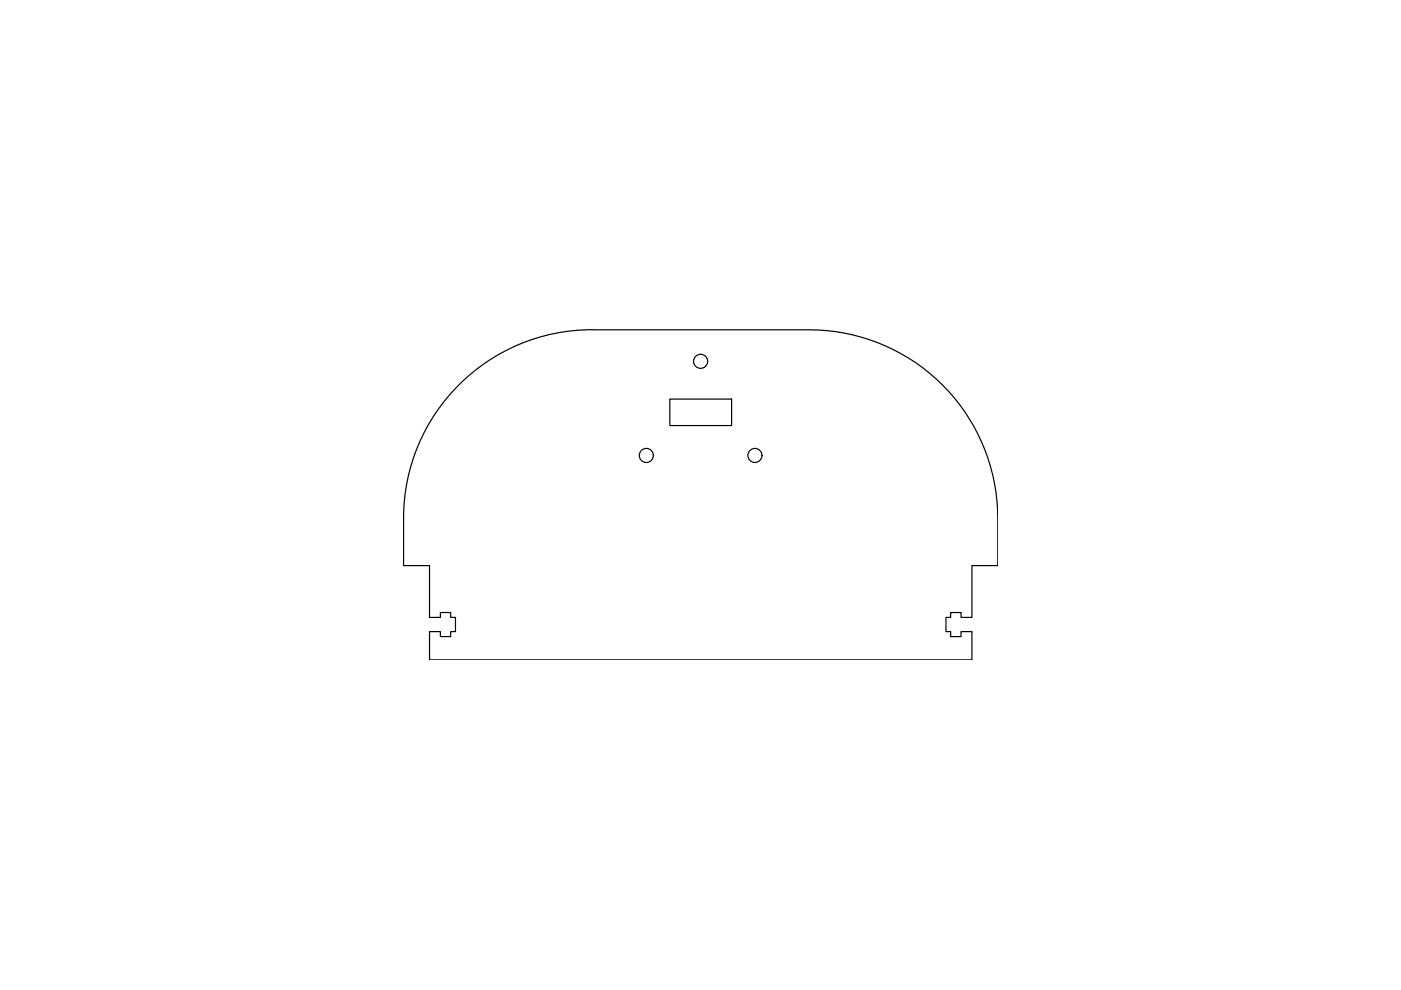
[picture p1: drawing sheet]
<svg xmlns="http://www.w3.org/2000/svg" width="297mm" height="210mm" viewBox="0 0 297 210" stroke-linecap="round" stroke-linejoin="round" font-family="sans-serif">
<!-- layer: 0 -->
<g fill="none" stroke="#000" stroke-width=".25">
<path d="M142 84.6h13.1v5.6h-13.1zM85.6 109.9a40 40 0 0 1 40-40h46a40 40 0 0 1 39.9 40v10h-5.4v11h-2.3v-1h-2.2v1h-1v3h1v1.1h2.2v-1.1h2.3v6h-115v-6h2.3v1.1h2.2v-1.1h1v-3h-1v-1h-2.2v1h-2.3v-11h-5.5v-10"/>
<circle cx="148.5" cy="76.6" r="1.49"/>
<circle cx="137" cy="96.6" r="1.49"/>
<circle cx="160.1" cy="96.6" r="1.49"/>
</g>
</svg>
